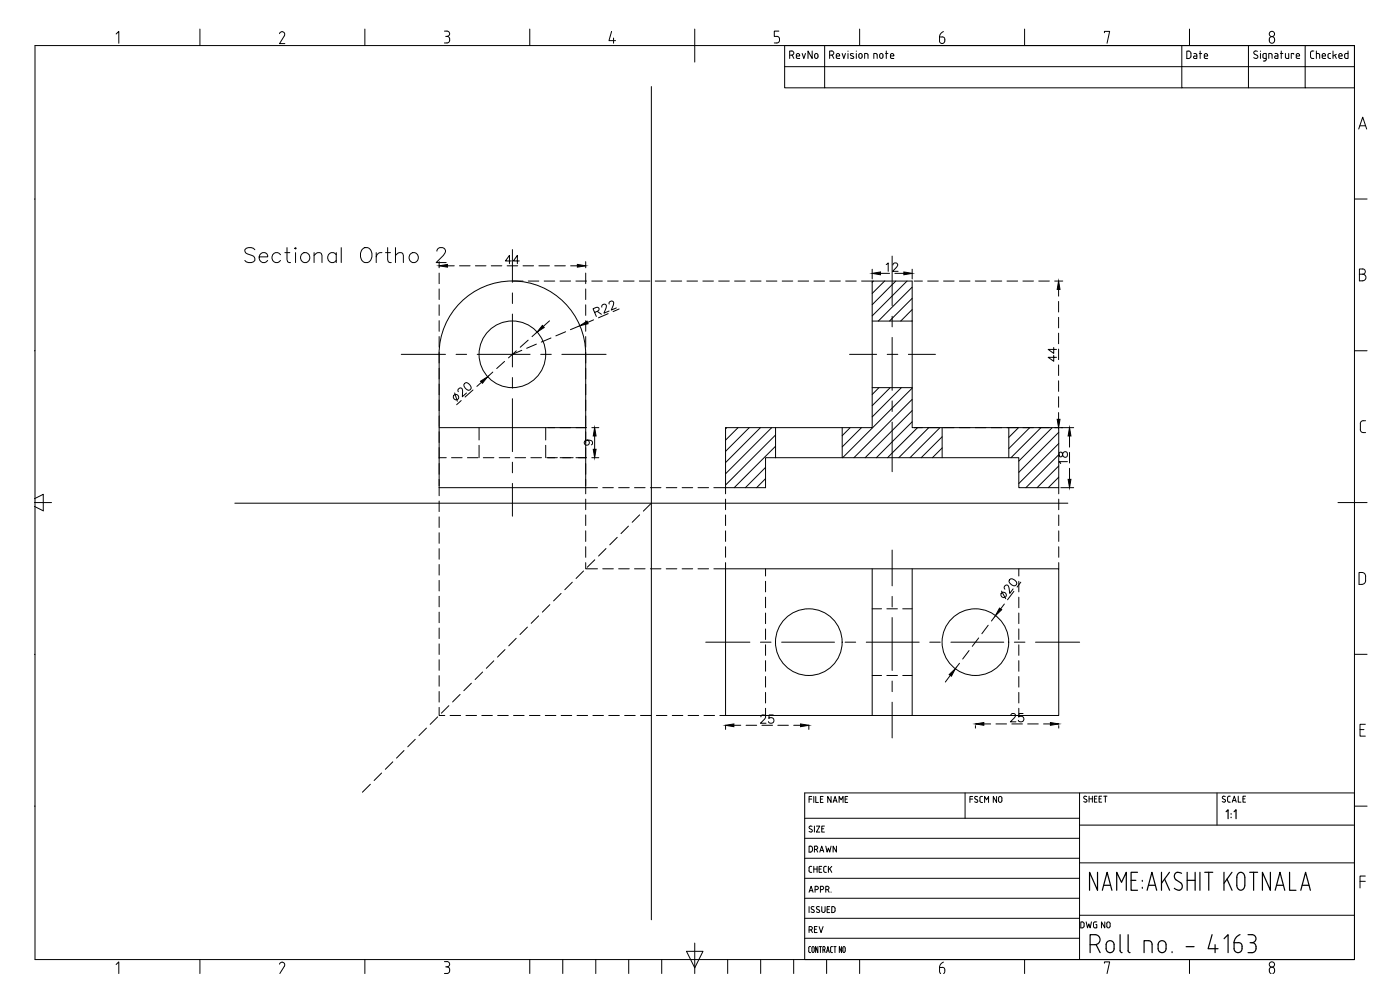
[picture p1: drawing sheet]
<svg xmlns="http://www.w3.org/2000/svg" width="420mm" height="297mm" viewBox="0 0 420 297" stroke-linecap="round" stroke-linejoin="round" font-family="sans-serif">
<defs><g id="words">
<text font-size="8.4" x="72.7" y="80.1">Sectional Ortho 2</text>
<text font-size="6.2" x="321.7" y="140.4" transform="rotate(-90 321.7 140.4)">18</text>
<g font-size="5.7">
<text x="150.6" y="80.4">44</text>
<text x="264.9" y="82.5">12</text>
<text x="318.2" y="109.7" transform="rotate(-90 318.2 109.7)">44</text>
<text x="227.2" y="218.4">25</text>
<text x="302.3" y="217.7">25</text>
</g>
<g font-size="5.3">
<text x="236" y="18.7">RevNo</text>
<text x="355.2" y="18.7">Date</text>
<text x="392.3" y="18.7">Checked</text>
</g>
<g font-size="4.9">
<text x="242" y="256.8">DRAWN</text>
<text x="242" y="262.8">CHECK</text>
<text x="242" y="281.2">REV</text>
<text x="323.5" y="279.8">DWG NO</text>
</g>
<text font-size="4.4" x="174.3" y="134.8">9</text>
</g></defs>
<!-- layer: Title Block -->
<g fill="none" stroke="#000" stroke-width=".3">
<path d="M10.5 13.7h396v274.2h-396zM34.8 10.2l.9-.8v3.6M60 8.7v5M84.7 9.5l.7 .4-.1 .8M84.7 9.5l-.5 .2-.3 .4M85.4 10.7l-1.5 2.4h1.6M109.5 8.7v5M133.4 9.3h.8a.83 .83 0 0 1 .7 1.1 .83 .83 0 0 1-1.1 .5M134.2 10.9a1.01 1.01 0 0 1 .8 1 1.01 1.01 0 0 1-.8 1h-.8M159 8.7v5M183.5 9.4l-.7 2.8h1.9M184.1 11.4v1.6"/>
<path d="M208.5 8.7v9.9M232.4 12.9h.8M233.1 10.9a1.02 1.02 0 0 1 .9 1 1.02 1.02 0 0 1-.9 1M233.8 9.3h-1.4v1.6h.8M249 16.6h.6M249.6 16.5a.61 .61 0 0 0 .6-.6 .61 .61 0 0 0-.6-.6h-.6v2.2M249.7 16.6l.5 .9M251 16.5a.5 .5 0 0 1 .5-.5 .5 .5 0 0 1 .5 .5M251 16.6l.2 .9h.8M252 16.6v.2h-1M252.7 16l.5 1.5 .5-1.5M254.5 15.3v.1"/>
<path d="M254.5 16v1.5M256.1 16.2l-.6-.2-.3 .3 .2 .3 .8 .5-.1 .4-.9-.1M257 15.3v.1M257 16v1.5M257.7 16.5a.5 .5 0 0 1 .5-.5 .5 .5 0 0 1 .5 .5M257.8 16.6l-.1 .4a.5 .5 0 0 0 .5 .5 .5 .5 0 0 0 .5-.5M258 8.7v5M258.7 16.6v.4M259.5 17.5v-1.5l.9 .3 .1 1.2M263.2 16.5l-.2-.4-.8-.1v1.5M263.3 16.5v1M264 16.5a.5 .5 0 0 1 .5-.5 .5 .5 0 0 1 .5 .5"/>
<path d="M264 16.6v.4a.5 .5 0 0 0 .5 .5 .5 .5 0 0 0 .5-.5v-.4M265.8 16h.7M266 15.3v2.2M267.2 16.6l.2 .9h.9M267.2 16.5a.5 .5 0 0 1 .5-.5 .5 .5 0 0 1 .5 .5M268.3 16.6v.2h-1.1M281.9 12.3a.79 .79 0 0 0 .8 .8 .79 .79 0 0 0 .8-.8M282 11.1l1.3 .2 .3 1M282 11.1v1.2M283.1 9.5l-.9 .8-.2 .8M307.5 8.7v5M331.5 9.8v-.4h1.5l-.8 3.6"/>
<path d="M354.7 13.7h-119.2v6.3M357 8.7v5M374.7 13.7v12.7h17M377.4 15.4a.6 .6 0 0 0-.9 0 .6 .6 0 0 0 0 .8l.7 .4a.57 .57 0 0 1 .1 .8 .57 .57 0 0 1-.8 0l-.3-.1M378.3 15.3v.1M378.3 16v1.5M379.5 16l-.5 .5 .1 .8 .4 .2M379.5 16h.5v1.9l-.2 .3-.7 .1M379.5 17.5h.5M380.8 17.5v-1.5l.9 .3 .1 1.2M381.2 11.2a.9 .9 0 0 1 1.3 .8 .9 .9 0 0 1-1.3 .7l-.3-.9zM382.6 16l.7 .1 .2 .4"/>
<path d="M383.5 16.5v1l-.9-.2 .1-.5h.8M384.3 16h.7M384.5 15.3v2.2M385.8 16v1.3l.4 .2M386.8 16v1.5h-.6M388.3 16.3v-.3h-.8v1.5M389 16.5a.5 .5 0 0 1 .5-.5 .5 .5 0 0 1 .5 .5M389 16.6l.2 .9h.8M390 16.6v.2h-1M391.7 13.7h-37v12.7h20M391.7 13.7h14.8v12.7h-14.8zM235.5 20v6.4h12"/>
<path d="M235.5 20h171M247.5 20v6.4h107.2M407.8 38.7l1.2-3.5 1.2 3.5M408.1 37.7h1.7M10.3 59.7h.2M406.5 59.7h3.8M408 82.3h1M409 80.7a.79 .79 0 0 1 .8 .8 .79 .79 0 0 1-.8 .8M409 80.7h-1v3.6l1-.1a.98 .98 0 0 0 .9-.9 .98 .98 0 0 0-.9-1M10.3 105.2h.2M406.5 105.2h3.8M408.2 128.9a.9 .9 0 0 0 .9 .9h.7"/>
<path d="M408.3 127.1v1.8M409.1 126.2a.9 .9 0 0 0-.9 .9M409.2 126.2h.6M10.3 149.6l2.7-1.3v5l-2.7-1.4M10.3 150.8h5.2M401.5 150.8h8.8M407.9 171.8a1.52 1.52 0 0 1 1.9 .7v1.7l-.2 .7a1.69 1.69 0 0 1-1.7 .4zM10.3 196.3h.2M406.5 196.3h3.8M408.2 218.9h1.1M409.8 217.3h-1.6v3.6h1.6M242.8 239.8h.8"/>
<path d="M243.6 239h-.8v1.8M244.2 239v1.8M244.8 239v1.8h.8M246.2 239.8h.6M247 239h-.8v1.8h.8M249.4 239v1.8l-1-1.8v1.8M253.6 239.8h.6M254.4 239h-.8v1.8h.8M289.6 237.9v7.6M291.1 239.8h.8M291.9 239h-.8v1.8M292.9 239l.5 .1"/>
<path d="M292.9 239l-.4 .4 .8 .6M294.9 239l-.8 .2v1.1l.2 .4 .6 .1M299.1 239v1.8l-1-1.8v1.8M299.7 239.4a.5 .5 0 0 1 .5-.4 .5 .5 0 0 1 .5 .4M299.7 239.5v.8a.5 .5 0 0 0 .5 .4 .5 .5 0 0 0 .5-.4v-.8M324 237.9v50M326.1 239a.47 .47 0 0 0-.7-.1 .47 .47 0 0 0 0 .7l.6 .3a.5 .5 0 0 1 0 .8 .5 .5 0 0 1-.8-.2M326.8 239.7h1M326.8 238.9v1.8M327.8 238.9v1.8M328.5 239.7h.5M329.2 238.9h-.7v1.8h.7"/>
<path d="M329.8 239.7h.6M330.6 238.9h-.8v1.8h.8M331.2 238.9h1M331.7 238.9v1.8M365.2 237.9v9.7M367.6 239.9a.49 .49 0 0 1 0 .8 .49 .49 0 0 1-.8-.2M367.7 239a.46 .46 0 0 0-.7-.1 .46 .46 0 0 0 0 .7l.6 .3M368.9 238.9l-.4 .2-.1 1.1 .5 .5M368.9 238.9h.3M371.6 238.9v1.8h.8M373 239.7h.6M373.8 238.9h-.8v1.8h.8"/>
<path d="M406.5 237.9h-165v50M10.3 241.9h.2M241.5 257.5h82.5M241.5 251.5h82.5M241.5 245.5h82.5M242.8 249.5l.6 .2M243 248.6l.8 .6-.4 .4M243.2 247.9l-.4 .3 .2 .4M243.2 247.8l.5 .1M244.4 247.9v1.8M245 247.9h1l-1 1.8h1M246.6 248.7h.6"/>
<path d="M247.4 247.9h-.8v1.8h.8M250 240.8l.6-1.8 .6 1.8M250.2 240.3h.8M251.8 240.8v-1.8l.6 1 .6-1v1.8M293.2 240a.48 .48 0 0 1 0 .8 .48 .48 0 0 1-.7-.3M295.5 240.8v-1.8l.6 1 .6-1v1.8M324 258.9h82.5M324 247.6h82.5M368.9 240.7h.3M369.8 240.7l.6-1.8 .6 1.8M370 240.2h.8M406.5 241.9h3.8"/>
<path d="M241.5 275.5h82.5M241.5 269.5h82.5M241.5 263.5h82.5M242.8 267.7l.6-1.8 .6 1.8M242.8 272v1.8M243 267.2h.8M243.6 272.8l.6 .3a.49 .49 0 0 1 0 .7 .49 .49 0 0 1-.8-.2M244.3 272.1a.47 .47 0 0 0-.7 0 .47 .47 0 0 0 0 .7M244.6 266.9h.5M245.1 266.9a.5 .5 0 0 0 .5-.5 .5 .5 0 0 0-.5-.5h-.5v1.8M245.2 272.8l.6 .3a.49 .49 0 0 1 0 .7 .49 .49 0 0 1-.8-.2M245.9 272.1a.48 .48 0 0 0-.7 0 .48 .48 0 0 0 0 .7"/>
<path d="M246.2 266.9h.5M246.6 272v1.3a.5 .5 0 0 0 .5 .5 .5 .5 0 0 0 .5-.5v-1.3M246.7 266.9a.5 .5 0 0 0 .5-.5 .5 .5 0 0 0-.5-.5h-.5v1.8M247.8 266.9h.5M248.2 272.8h.6M248.3 265.9a.5 .5 0 0 1 .5 .5 .5 .5 0 0 1-.5 .5M248.3 265.9h-.5v1.8M248.4 266.9l.4 .8M249 272h-.8v1.8h.8M249.4 267.6v.1M249.6 272l.7 .1a1.21 1.21 0 0 1 .2 1.4l-.9 .3zM324 274.6h82.5"/>
<path d="M408.2 264.4h1.6M409.8 262.8h-1.6v3.6M34.8 289.4l.9-.8v3.5M60 287.9v4.2M84.7 288.7l.7 .4-.1 .8M84.7 288.7l-.5 .2-.3 .4M85.4 289.9l-1.4 2.2M109.5 287.9v4.2M133.4 288.5h.8M133.8 290.1h.4M134.2 288.5a.79 .79 0 0 1 .7 .8 .79 .79 0 0 1-.7 .8M134.2 290.1a1.01 1.01 0 0 1 .8 1 1.01 1.01 0 0 1-.8 1h-.8"/>
<path d="M159 287.9v4.2M168.9 287.9v4.2M178.8 287.9v4.2M188.7 287.9v4.2M198.6 287.9v4.2M206 285.4h5l-2.5 5zM208.5 283v9.1M218.4 287.9v4.2M228.3 287.9v4.2M238.2 287.9v4.2M241.5 281.5h82.5M243.3 284l-.6 .2v1.2l.2 .4h.4"/>
<path d="M243.7 285.3l.3 .5 .4-.5M243.7 285.3v-1.1l.3-.2 .3 .2 .1 1.1M245.5 284v1.8l-.7-1.8v1.8M245.9 284h.7M246.2 284v1.8M247 285h.3M247.3 285l.3-.3v-.5l-.6-.2v1.8M247.4 285l.2 .8M248.1 285.8l.4-1.8 .4 1.8M248.1 287.9v4.2M248.2 285.3h.6M249.3 285.4l.3 .4"/>
<path d="M249.3 284.5v.9M249.6 284l-.3 .4M249.6 285.8h.2M249.6 284h.2M250.2 284h.7M250.6 284v1.8M252.6 284v1.8l-.7-1.8v1.8M252.9 284.5l.2-.4h.4l.2 1.2M252.9 285.3l.4 .5 .3-.5M253 284.5v.8M258 287.9v4.2M282 290.3v1.4l.3 .4"/>
<path d="M282 290.3h.8M282.8 290.2a1.02 1.02 0 0 1 .8 .8 1.02 1.02 0 0 1-.4 1.1M283.1 288.7l-.9 .8-.2 .8M307.5 287.9v4.2M331.5 289v-.4h1.5l-.8 3.5M357 287.9v4.2M381.5 292.1a.92 .92 0 0 1-.5-1.4 .92 .92 0 0 1 1.4 0l.1 .9-.5 .5"/>
<circle cx="381.7" cy="10.2" r=".79"/>
<circle cx="381.7" cy="289.4" r=".79"/>
</g>
<g fill="none" stroke="#000" stroke-width=".36">
<path d="M368 243.5l.6-.5v2.6M369.5 244.1v.2M369.5 245.2v.1M370.4 243.5l.6-.5v2.6M329.4 261.7v5.4l-2.4-5.4v5.4M330.8 267.1l1.5-5.4 1.4 5.4M331.2 265.6h2.1M335.1 267.1v-5.4l1.5 3 1.4-3v5.4M339.5 264.1h1.4M341.4 261.7h-1.9v5.4h1.9M342.8 264.1v.3M342.8 266.2v.3"/>
<path d="M344.3 267.1l1.4-5.4 1.4 5.4M344.7 265.6h2M348.6 261.7v5.4M349.5 263.8l1.5 3.3M351 261.7l-2.4 3.3M352.4 266.5l1.5 .6M353 264l1.3 .8a1.26 1.26 0 0 1 .5 1.3 1.26 1.26 0 0 1-.9 1M354.6 262a1.29 1.29 0 0 0-1.9 .1 1.29 1.29 0 0 0 .3 1.9M356.3 264.1h2.4M356.3 261.7v5.4M358.7 261.7v5.4M360.1 261.7v5.4"/>
<path d="M361.6 261.7h2.4M362.8 261.7v5.4M367.3 261.7v5.4M368.2 263.8l1.5 3.3M369.7 261.7l-2.4 3.3M371.7 262a1.19 1.19 0 0 1 1.4-.1 1.19 1.19 0 0 1 .5 1.3v2.4a1.22 1.22 0 0 1-1.2 1.5 1.22 1.22 0 0 1-1.2-1.5v-2.9zM375 261.7h2.4M376.2 261.7v5.4M381.3 261.7v5.4l-2.4-5.4v5.4M382.7 267.1l1.4-5.4 1.5 5.4M383.1 265.6h2.1M387 261.7v5.4h1.9"/>
<path d="M390.4 267.1l1.4-5.4 1.5 5.4M390.8 265.6h2M327.2 283.4h1.5M328.7 280.4a1.49 1.49 0 0 1 1.4 1.5 1.49 1.49 0 0 1-1.4 1.5M328.7 280.4h-1.5v5.4M329 283.4l1.2 2.4M332.5 282.5a1.2 1.2 0 0 1 1.2-.1 1.2 1.2 0 0 1 .7 1v1.2a1.2 1.2 0 0 1-1.2 1.2 1.2 1.2 0 0 1-1.2-1.2v-1.5zM336.2 280.4v4.8l.1 .5 .5 .1M338.5 285.2l.2 .5 .4 .1M338.6 280.4v4.8M343.4 285.8v-3.6l1.6 .1 .5 .4 .2 .6 .1 2.5M348.1 282.5a1.2 1.2 0 0 1 1.2-.1 1.2 1.2 0 0 1 .7 1v1.2a1.2 1.2 0 0 1-1.2 1.2 1.2 1.2 0 0 1-1.2-1.2v-1.5z"/>
<path d="M351.8 285.5v.3M356 284h2.4M363.8 280.4l-1.2 4.2h3M364.7 283.4v2.4M367.4 281.6l1.2-1.2v5.4M370.4 282.9h1.2M371.6 282.8a1.25 1.25 0 0 1 1.2 1.8 1.2 1.2 0 0 1-1.2 1.2 1.2 1.2 0 0 1-1.2-1.2v-1.7M372.2 280.4l-1.3 1-.6 1.4M374.6 280.4h1.1a1.2 1.2 0 0 1 1.2 1.2 1.2 1.2 0 0 1-1.2 1.2M375.2 282.9h.6M375.7 282.8a1.53 1.53 0 0 1 1.3 1.5 1.53 1.53 0 0 1-1.3 1.5h-1.1"/>
</g>
<!-- layer: 0 -->
<g fill="none" stroke="#000" stroke-width=".3">
<path d="M195.5 26v250M137.9 79.8h3.2M142.7 79.8h3.1M147.4 79.8h3.2M153.8 74.9v9.8M157 79.8h3.1M161.7 79.8h3.2M166.5 79.8h3.2M171.2 79.8h2.1M175.8 78.5v1.8M267.7 76.8v14.9M131.8 81.9v3.2"/>
<path d="M131.8 86.7v3.2M131.8 91.5v3.1M131.8 96.2v3.2M153.8 87.9v3.2M153.8 94.2v15.9M153.8 84.3h3.2M158.5 84.3h3.2M161.2 99.6l-1.5 1.4M163.3 84.3h3.2M164.9 96.3l-1.8 1.6M168.1 84.3h3.1M169.7 99.5l-2.9 1.3"/>
<path d="M172.8 84.3h3.2M174 97.7l-2.8 1.2M175.8 81.9v3.2M175.8 86.7v3.2M175.8 91.5v3.1M175.8 96.2v3.2M177.6 84.3h3.2M178.1 96l-1.8 .8M178.4 93.7l1.3-.6v-.7l-.7-.2-1 .4 1 2.4M179.2 93.4l1.3 .9M180.6 92.2l.2-.8 .9-.1a.76 .76 0 0 1 .2 1.1l-.6 1.6 1.5-.7M182.4 84.3h3.1"/>
<path d="M182.5 94.1l-2.9 1.3M182.8 91.2l.2-.7 .9-.1a.78 .78 0 0 1 .2 1.1l-.6 1.5 1.5-.6M185.8 92.7l-1.8 .8M187.1 84.3h3.2M191.9 84.3h3.2M196.6 84.3h3.2M201.4 84.3h3.2M206.2 84.3h3.1M210.9 84.3h3.2M215.7 84.3h3.2M220.5 84.3h3.1M225.2 84.3h3.2"/>
<path d="M230 84.3h3.2M234.7 84.3h3.2M239.5 84.3h3.2M244.3 84.3h3.1M249 84.3h3.2M253.8 84.3h3.2M258.6 84.3h3.2M261.8 96.3h12M261.8 80.8v2.9M262.1 84.3l-.3 .4M265.5 84.3l-3.7 3.8M267.7 94.9v3.2"/>
<path d="M268.8 84.3l-7 7.1M272.2 84.3l-10.4 10.5M273.8 86.1l-10.2 10.2M273.8 89.5l-6.8 6.8M273.8 92.9l-3.5 3.4M273.8 96.3h-.1M273.8 80.8v2.9M274.4 84.3h2.4M278.4 84.3h3.2M283.2 84.3h3.1M287.9 84.3h3.2M292.7 84.3h3.2"/>
<path d="M297.5 84.3h3.1M302.2 84.3h3.2M307 84.3h3.2M311.7 84.3h3.2M316.5 84.3h2.4M317.7 86.8v2.1M317.7 90.4v3.2M317.7 95.2v3.2M317.7 100v3.1M120.4 106.3h13.3M131.8 106.3a22 22 0 0 1 22-22 22 22 0 0 1 22 22v40h-44M131.8 101v3.2"/>
<path d="M131.8 105.7v43M136.4 117.9l.9 2.5M136.9 106.3h3.1M137.6 117.5l-.1-.7 .8-.4a.77 .77 0 0 1 .5 .9v1.7l1.2-1.1M139.4 115.1l.2-.1a1.43 1.43 0 0 1 1.6 1.8l-.1 .2a1.44 1.44 0 0 1-1.7-1.9zM142 117l-2.4 2.1M143.2 106.3h15.9M144.5 114.7l-1.4 1.2M147.9 111.6l-1.5 1.4M151.4 108.4l-2.3 2.2M153.8 113.3v3.2M153.8 119.6v15.9"/>
<path d="M155 105.3l-2.4 2.1M156.6 105.1l-2.8 1.2M158.5 102.1l-2.4 2.1M161 103.3l-2.9 1.2M162.3 106.3h3.1M165.4 101.4l-3 1.2M168.6 106.3h13.3M175.8 101v3.2M175.8 105.7v3.2M175.8 110.5v3.2M175.8 115.3v3.1M255 106.3h8.1"/>
<path d="M261.8 116.3h12M263.8 116.3l-2 2.1M266.3 106.3h3.1M267.2 116.3l-5.4 5.4M267.7 101.2v15.9M270.5 116.3l-8.7 8.8M272.6 106.3h8.1M273.8 116.5l-20.9 20.8M273.8 119.8l-17.5 17.5M317.7 109.5v3.2M317.7 114.3v3.1M317.7 119v3.2"/>
<path d="M131.8 137.3h2.1M131.8 128.3h44.2M135.5 137.3h3.2M138.4 120.2l-1.4 1.2M140.3 137.3h3.2M143.8 128.3v3.7M143.8 133.6v3.7M145 137.3h3.2M149.8 137.3h3.2M153.8 138.7v3.2M154.6 137.3h3.1M159.3 137.3h3.2"/>
<path d="M163.8 128.3v3.7M163.8 133.6v3.7M164.1 137.3h3.2M168.1 137.3h3.9M172.9 137.3h3.1M175.8 120v3.2M175.8 124.8v3.2M175.8 129.6v3.1M175.8 134.3v3.2M175.8 139.1v3.2M177.6 137.3h2.1M177.6 128.3h2.1"/>
<path d="M217.7 128.3h44.1v-44h12v44h43.9v18h-11.9v-9h-76v9h-12.1zM218.1 128.3l-.4 .4M221.5 128.3l-3.8 3.8M224.9 128.3l-7.2 7.1M228.2 128.3l-10.5 10.5M231.6 128.3l-13.9 13.9M232.8 130.5l-15.1 15M232.8 133.9l-12.5 12.4M232.8 128.3l-.1 9M252.8 128.3v9M255.2 128.3l-2.4 2.4M258.5 128.3l-5.7 5.8"/>
<path d="M267.7 120.3v3.2M267.7 126.6v14.9M273.8 123.2l-14.2 14.1M273.8 126.6l-10.8 10.7M274.4 128.3h2.4M275.4 128.3l-9 9M278.4 128.3h3.2M278.7 128.3l-9 9M282.1 128.3l-9 9M282.8 131l-6.3 6.3M282.8 134.4l-3 2.9M282.8 128.3v9"/>
<path d="M283.2 128.3h3.1M287.9 128.3h3.2M292.7 128.3h3.2M297.5 128.3h3.1M302.2 128.3h3.2M302.8 128.3v9M305.7 128.3l-2.9 2.9M307 128.3h3.2M309 128.3l-6.2 6.3M311.7 128.3h3.2M312.4 128.3l-9 9M315.8 128.3l-10 10"/>
<path d="M316.5 128.3h5.7M317.7 123.8v2M317.7 129.7l-11.9 12M317.7 133.1l-11.9 12M317.7 136.4l-9.8 9.9M317.7 139.8l-6.5 6.5M321 130.8v3.4M70.5 151h250M131.8 150.3v3.2M131.8 155.1v3.2M131.8 159.9v3.1M153.8 145v9.9"/>
<path d="M175.8 143.8v1.9M175.8 149.8v3.1M175.8 154.5v3.2M175.8 159.3v3.2M179.3 146.3h-3.5v1.9M180.9 146.3h3.2M185.7 146.3h3.1M188.6 157.9l-2.2 2.2M190.4 146.3h3.2M192 154.5l-2.3 2.2M195.2 146.3h3.2M195.5 151l-2.4 2.4"/>
<path d="M199.9 146.3h3.2M204.7 146.3h3.2M209.5 146.3h3.1M214.2 146.3h3.5v1.9M217.7 149.8v3.1M217.7 154.5v3.2M217.7 159.3v3.2M229.8 140.3l-6.1 6M229.8 143.6l-2.7 2.7M317.7 143.2l-3.1 3.1M317.7 146.3v1.9M317.7 149.8v3.1"/>
<path d="M317.7 154.5v3.2M317.7 159.3v3.2M318.4 146.3h3.8M321 140.5v3.3M131.8 164.6v3.2M131.8 169.4v3.2M131.8 174.1v3.2M131.8 178.9v3.2M168.4 178.1l-2.3 2.2M171.8 174.7l-2.3 2.2M175.1 171.3l-2.2 2.3M175.8 168.8v1.9h3.5"/>
<path d="M175.8 164v3.2M178.5 168l-2.3 2.2M180.9 170.7h3.2M181.9 164.6l-2.3 2.2M185.2 161.2l-2.2 2.3M185.7 170.7h3.1M190.4 170.7h3.2M195.2 170.7h3.2M199.9 170.7h3.2M204.7 170.7h3.2M209.5 170.7h3.1M214.2 170.7h3.5"/>
<path d="M217.7 170.7h100v44h-100zM217.7 164v3.2M217.7 168.8v1.9M229.8 170.7v2.1M229.8 174.4v3.2M229.8 179.2v3.2M261.8 170.7v44M267.7 165v10.8M267.7 178.9v3.2M273.8 170.7v44M300.6 177.4l1.2 2.2M303.1 173.9a1.46 1.46 0 0 1 2 1.5l-.2 .2a1.42 1.42 0 0 1-2-1.5z"/>
<path d="M304 176.7l-.9 1.3-.3-1.6-.4-.8-.7 .1-.3 .3 .2 .8M304.3 177.4l-1.9 2.6M305.8 170.7v2.1M305.8 174.4v3.2M305.8 179.2v3.2M306.4 174.7l-1.1 1.4M317.7 164v3.2M317.7 168.8v1.9M131.8 183.7v3.1M131.8 188.4v3.2M131.8 193.2v3.2M131.8 198v3.1"/>
<path d="M148.2 198.3l-2.2 2.2M151.6 194.9l-2.3 2.2M154.9 191.5l-2.2 2.3M158.3 188.2l-2.3 2.2M161.7 184.8l-2.3 2.2M165 181.4l-2.2 2.3M211.8 192.7h13.3M228.2 192.7h3.2M229.8 183.9v3.2M229.8 188.7v3.2M229.8 193.5v3.1M229.8 198.2v3.2"/>
<path d="M234.6 192.7h15.9M253.6 192.7h3.2M260 192.7h15.9M261.8 182.7h2.8M266.2 182.7h3.1M267.7 185.3v15.9M270.9 182.7h2.9M279 192.7h3.2M285.4 192.7h15.9M288 199l-1.3 1.6M290.8 195.2l-1.9 2.5M293.7 191.4l-1.9 2.5"/>
<path d="M296.6 187.6l-1.9 2.5M298.8 184.7l-1.3 1.6M301.4 181.2l-1.1 1.5M304.4 192.7h3.2M305.8 183.9v3.2M305.8 188.7v3.2M305.8 193.5v3.1M305.8 198.2v3.2M310.8 192.7h13.2M128 218.5l-2.3 2.2M131.3 215.1l-2.2 2.2M131.8 212.2v2.5h1.7"/>
<path d="M131.8 202.7v3.2M131.8 207.5v3.2M134.7 211.7l-2.2 2.3M135.1 214.7h3.1M138.1 208.4l-2.3 2.2M139.8 214.7h3.2M141.5 205l-2.3 2.2M144.6 214.7h3.2M144.8 201.6l-2.2 2.3M149.4 214.7h3.1M154.1 214.7h3.2M158.9 214.7h3.2"/>
<path d="M163.6 214.7h3.2M168.4 214.7h3.2M173.2 214.7h3.1M177.9 214.7h3.2M182.7 214.7h3.2M187.5 214.7h3.1M192.2 214.7h3.2M197 214.7h3.2M201.7 214.7h3.2M206.5 214.7h3.2M211.3 214.7h3.1M216 214.7h1.7"/>
<path d="M217.7 217.6v1.3M220.2 217.6h2.1M223.9 217.6h3.2M229.8 203v3.2M229.8 207.8v3.1M233.4 217.6h3.2M238.2 217.6h2M242.7 217.6v1.3M261.8 202.7h2.8M266.2 202.7h3.1M267.7 204.3v3.2M267.7 210.7v10.7"/>
<path d="M270.9 202.7h2.9M285.2 202.6l-1.5 2M292.7 217.7v.8M295.3 217.2h2M298.9 217.2h3.2M305.8 203v3.2M305.8 207.8v3.1M308.4 217.2h3.2M313.2 217.2h2M317.7 217.7v.8M111.2 235.3l-2.4 2.4M114.5 231.9l-2.2 2.3"/>
<path d="M117.9 228.6l-2.3 2.2M121.2 225.2l-2.2 2.3M124.6 221.8l-2.2 2.3"/>
<circle cx="136.8" cy="119.1" r=".82"/>
<circle cx="153.8" cy="106.3" r="10"/>
<circle cx="301.2" cy="178.5" r=".82"/>
<circle cx="242.7" cy="192.7" r="10"/>
<circle cx="292.7" cy="192.7" r="10"/>
</g>
<g fill="#000" stroke="#000" stroke-width=".3">
<path d="M173.3 79.3l2.5 .5-2.5 .4zM162.8 97.6l.5 .7-2.1 1.3zM174 97.7l2.2-1.3 .3 .7zM261.8 82l2.5-.4v.8zM271.3 81.6l2.5 .4-2.5 .4zM317.7 84.3l.4 2.5h-.8zM144.2 114.4l2.2-1.4-1.6 2zM178.5 128.3l.4 2.5h-.9zM178 134.8h.9l-.4 2.5zM317.3 125.8h.8l-.4 2.5zM321 128.3l.4 2.5h-.8zM320.6 143.8h.8l-.4 2.5z"/>
<path d="M300 182.5l.6 .4-1.8 1.8zM217.7 217.6l2.5-.4v.8zM240.2 217.2l2.5 .4-2.5 .4zM284.9 202.4l1.8-1.8-1.2 2.3zM292.7 217.2l2.6-.4v.8zM315.2 216.8l2.5 .4-2.5 .4z"/>
</g>
<use href="#words"/>
</svg>
